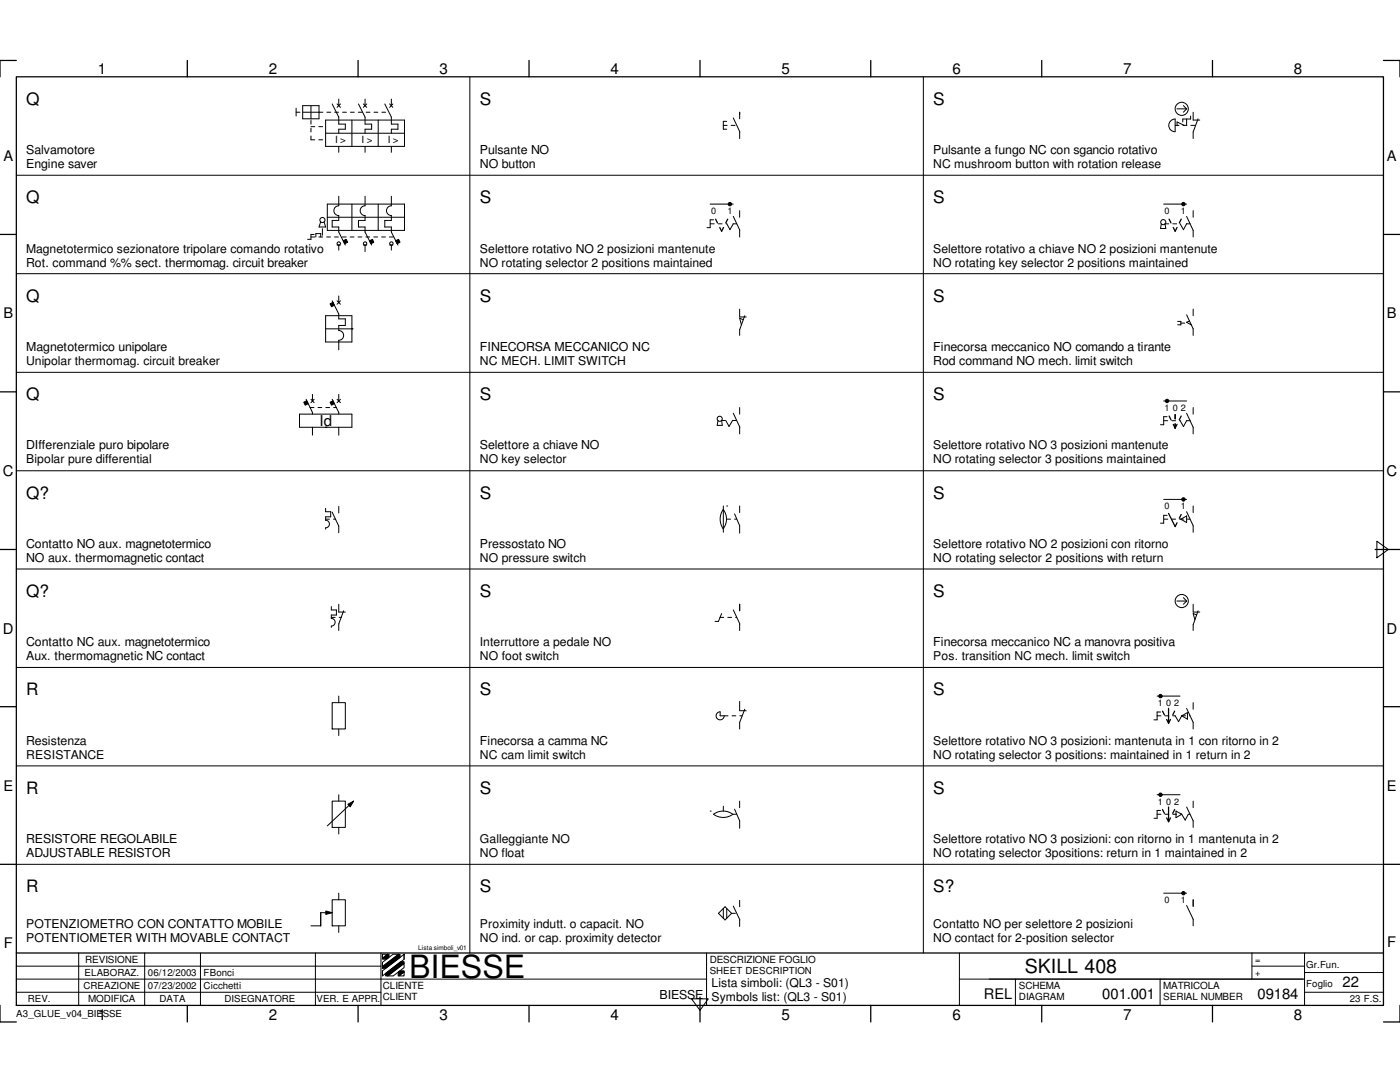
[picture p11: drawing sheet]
<svg xmlns="http://www.w3.org/2000/svg" width="279mm" height="216mm" viewBox="0 0 279 216" stroke-linecap="round" stroke-linejoin="round" font-family="sans-serif">
<defs><g id="words">
<text font-size="6.4" x="81.7" y="195.1">BIESSE</text>
<text font-size="3.9" x="204.6" y="194.1">SKILL 408</text>
<g font-size="3.4">
<text x="5.2" y="21">Q</text>
<text x="95.8" y="21">S</text>
<text x="186.3" y="21">S</text>
<text x="5.2" y="40.6">Q</text>
<text x="95.8" y="40.6">S</text>
<text x="186.3" y="40.6">S</text>
<text x="5.2" y="60.2">Q</text>
<text x="95.8" y="60.2">S</text>
<text x="186.3" y="60.2">S</text>
<text x="5.2" y="79.8">Q</text>
<text x="95.8" y="79.8">S</text>
<text x="186.3" y="79.8">S</text>
<text x="5.2" y="99.5">Q?</text>
<text x="95.8" y="99.5">S</text>
<text x="186.3" y="99.5">S</text>
<text x="5.2" y="119.1">Q?</text>
<text x="95.8" y="119.1">S</text>
<text x="186.3" y="119.1">S</text>
<text x="5.2" y="138.8">R</text>
<text x="95.8" y="138.8">S</text>
<text x="186.3" y="138.8">S</text>
<text x="5.2" y="158.4">R</text>
<text x="95.8" y="158.4">S</text>
<text x="186.3" y="158.4">S</text>
<text x="5.2" y="178">R</text>
<text x="95.8" y="178">S</text>
<text x="186.3" y="178">S?</text>
</g>
<g font-size="3">
<text x="19.5" y="14.7">1</text>
<text x="53.6" y="14.7">2</text>
<text x="87.7" y="14.7">3</text>
<text x="121.8" y="14.7">4</text>
<text x="156" y="14.7">5</text>
<text x="190.1" y="14.7">6</text>
<text x="224.2" y="14.7">7</text>
<text x="258.2" y="14.7">8</text>
<text x="63.8" y="84.9">Id</text>
<text x=".6" y="95">C</text>
<text x="276.7" y="95">C</text>
<text x=".6" y="126.4">D</text>
<text x="276.7" y="126.4">D</text>
<text x="267.9" y="197">22</text>
<text x="19.5" y="203.5">1</text>
<text x="53.6" y="203.5">2</text>
<text x="87.7" y="203.5">3</text>
<text x="121.8" y="203.5">4</text>
<text x="156" y="203.5">5</text>
<text x="190.1" y="203.5">6</text>
<text x="220" y="199.3">001.001</text>
<text x="224.2" y="203.5">7</text>
<text x="251" y="199.3">09184</text>
<text x="258.2" y="203.5">8</text>
</g>
<g font-size="2.9">
<text x=".7" y="32.1">A</text>
<text x="276.8" y="32.1">A</text>
<text x=".7" y="63.5">B</text>
<text x="276.8" y="63.5">B</text>
<text x=".7" y="157.9">E</text>
<text x="276.8" y="157.9">E</text>
<text x=".8" y="189.2">F</text>
<text x="276.9" y="188.9">F</text>
<text x="196.3" y="199.3">REL</text>
</g>
<g font-size="2.5">
<text x="5.2" y="30.8">Salvamotore</text>
<text x="5.2" y="33.6">Engine saver</text>
<text x="95.8" y="30.8">Pulsante NO</text>
<text x="95.8" y="33.6">NO button</text>
<text x="186.3" y="30.8">Pulsante a fungo NC con sgancio rotativo</text>
<text x="5.2" y="53.2">Rot. command %% sect. thermomag. circuit breaker</text>
<text x="5.2" y="70">Magnetotermico unipolare</text>
<text x="95.8" y="70">FINECORSA MECCANICO NC</text>
<text x="186.3" y="70">Finecorsa meccanico NO comando a tirante</text>
<text x="186.3" y="72.8">Rod command NO mech. limit switch</text>
<text x="5.2" y="89.7">DIfferenziale puro bipolare</text>
<text x="95.8" y="89.7">Selettore a chiave NO</text>
<text x="5.2" y="109.3">Contatto NO aux. magnetotermico</text>
<text x="5.2" y="112.1">NO aux. thermomagnetic contact</text>
<text x="95.8" y="109.3">Pressostato NO</text>
<text x="5.2" y="128.9">Contatto NC aux. magnetotermico</text>
<text x="5.2" y="131.7">Aux. thermomagnetic NC contact</text>
<text x="186.3" y="128.9">Finecorsa meccanico NC a manovra positiva</text>
<text x="5.2" y="148.6">Resistenza</text>
<text x="95.8" y="148.6">Finecorsa a camma NC</text>
<text x="5.2" y="168.2">RESISTORE REGOLABILE</text>
<text x="5.2" y="171">ADJUSTABLE RESISTOR</text>
<text x="131.6" y="199.3">BIESSE</text>
</g>
<g font-size="2.4">
<text x="186.3" y="33.6">NC mushroom button with rotation release</text>
<text x="5.2" y="50.4">Magnetotermico sezionatore tripolare comando rotativo</text>
<text x="95.8" y="50.4">Selettore rotativo NO 2 posizioni mantenute</text>
<text x="95.8" y="53.2">NO rotating selector 2 positions maintained</text>
<text x="186.3" y="50.4">Selettore rotativo a chiave NO 2 posizioni mantenute</text>
<text x="186.3" y="53.2">NO rotating key selector 2 positions maintained</text>
<text x="5.2" y="72.8">Unipolar thermomag. circuit breaker</text>
<text x="95.8" y="72.8">NC MECH. LIMIT SWITCH</text>
<text x="186.3" y="89.7">Selettore rotativo NO 3 posizioni mantenute</text>
<text x="5.2" y="92.5">Bipolar pure differential</text>
<text x="95.8" y="92.5">NO key selector</text>
<text x="186.3" y="92.5">NO rotating selector 3 positions maintained</text>
<text x="95.8" y="112.1">NO pressure switch</text>
<text x="186.3" y="109.3">Selettore rotativo NO 2 posizioni con ritorno</text>
<text x="186.3" y="112.1">NO rotating selector 2 positions with return</text>
<text x="95.8" y="128.9">Interruttore a pedale NO</text>
<text x="95.8" y="131.7">NO foot switch</text>
<text x="186.3" y="131.7">Pos. transition NC mech. limit switch</text>
<text x="186.3" y="148.6">Selettore rotativo NO 3 posizioni: mantenuta in 1 con ritorno in 2</text>
<text x="5.2" y="151.4">RESISTANCE</text>
<text x="95.8" y="151.4">NC cam limit switch</text>
<text x="186.3" y="151.4">NO rotating selector 3 positions: maintained in 1 return in 2</text>
<text x="95.8" y="168.2">Galleggiante NO</text>
<text x="95.8" y="171">NO float</text>
<text x="186.3" y="168.2">Selettore rotativo NO 3 posizioni: con ritorno in 1 mantenuta in 2</text>
<text x="186.3" y="171">NO rotating selector 3positions: return in 1 maintained in 2</text>
<text x="5.2" y="185.3">POTENZIOMETRO CON CONTATTO MOBILE</text>
<text x="95.8" y="185.3">Proximity indutt. o capacit. NO</text>
<text x="186.3" y="185.3">Contatto NO per selettore 2 posizioni</text>
<text x="5.2" y="188">POTENTIOMETER WITH MOVABLE CONTACT</text>
<text x="95.8" y="188">NO ind. or cap. proximity detector</text>
<text x="186.3" y="188">NO contact for 2-position selector</text>
<text x="142" y="197">Lista simboli: (QL3 - S01)</text>
<text x="142" y="199.8">Symbols list: (QL3 - S01)</text>
</g>
<g font-size="2">
<text x="66.9" y="28.6">I &gt;</text>
<text x="72.2" y="28.6">I &gt;</text>
<text x="77.4" y="28.6">I &gt;</text>
<text x="17" y="192.1">REVISIONE</text>
<text x="76.4" y="197.4">CLIENTE</text>
<text x="141.6" y="192.1">DESCRIZIONE FOGLIO</text>
<text x="203.3" y="197.4">SCHEMA</text>
<text x="232.2" y="197.4">MATRICOLA</text>
<text x="17.6" y="200">MODIFICA</text>
<text x="76.4" y="199.6">CLIENT</text>
<text x="203.3" y="199.6">DIAGRAM</text>
<text x="232.2" y="199.6">SERIAL NUMBER</text>
</g>
<g font-size="1.9">
<text x="16.7" y="197.4">CREAZIONE</text>
<text x="16.9" y="194.7">ELABORAZ.</text>
<text x="29.5" y="194.7">06/12/2003</text>
<text x="29.5" y="197.4">07/23/2002</text>
<text x="40.6" y="194.7">FBonci</text>
<text x="40.6" y="197.4">Cicchetti</text>
<text x="141.6" y="194.4">SHEET DESCRIPTION</text>
<text x="260.7" y="197">Foglio</text>
<text x="260.7" y="193.1">Gr.Fun.</text>
<text x="3.3" y="202.9">A3_GLUE_v04_BIESSE</text>
<text x="5.6" y="200">REV.</text>
<text x="31.8" y="200">DATA</text>
<text x="44.8" y="200">DISEGNATORE</text>
<text x="63.2" y="200">VER. E APPR.</text>
<text x="269.4" y="200">23 F.S.</text>
</g>
<g font-size="1.8">
<text x="141.9" y="42.8">0</text>
<text x="145.2" y="42.8">1</text>
<text x="232.4" y="42.8">0</text>
<text x="235.7" y="42.8">1</text>
<text x="232.4" y="82">1</text>
<text x="234.1" y="82">0</text>
<text x="235.7" y="82">2</text>
<text x="232.4" y="101.6">0</text>
<text x="235.7" y="101.6">1</text>
<text x="231.1" y="141">1</text>
<text x="232.7" y="140.9">0</text>
<text x="234.4" y="141">2</text>
<text x="231.1" y="160.6">1</text>
<text x="232.7" y="160.6">0</text>
<text x="234.4" y="160.6">2</text>
<text x="232.4" y="180.2">0</text>
<text x="235.7" y="180.2">1</text>
<text x="250.5" y="192.1">=</text>
<text x="250.5" y="194.7">+</text>
</g>
<text font-size="1.3" x="83.4" y="189.5">Lista simboli_v01</text>
</g></defs>
<g fill="none" stroke="#000" stroke-width=".25">
<path d="M3.3 15.3h272.8v185.3h-272.8zM3.3 12.1h-3.3v3.2M37.4 12.1v3.2M71.5 12.1v3.2M105.6 12.1v3.2M139.7 12.1v3.2M173.8 12.1v3.2M207.9 12.1v3.2M242 12.1v3.2M276.1 12.1h3.3v3.2M0 46.8h3.3M276.1 46.8h3.3"/>
<path d="M0 78.2h3.3M276.1 78.2h3.3M0 109.6h3.3M233.2 102.4l1.3 2.7M274.4 109.6h5M0 141h3.3M233.2 141.4v2.9M276.1 141h3.3M0 172.5h3.3M233.2 161v3M276.1 172.5h3.3M3.3 190.2h272.8"/>
<path d="M139.7 199v4.9M0 200.6v3.3h3.3M37.4 200.6v3.3M71.5 200.6v3.3M105.6 200.6v3.3M173.8 200.6v3.3M207.9 200.6v3.3M242 200.6v3.3M279.4 200.6v3.3h-3.3"/>
</g>
<g fill="none" stroke="#000" stroke-width=".2">
<path d="M67.6 19.8v1.3M72.9 19.8v1.3M78.1 19.8v1.3M93.8 15.3v174.9M184.3 15.3v174.9M3.3 35h272.8M59.1 21.6v1.6M60.4 21.1h3.3v2.6h-3.3zM60.4 22.4h3.3M62.1 21.1v2.6M65 24h15.7v5.2h-15.7zM65 26.6h15.7"/>
<path d="M66.3 20.7l1.3 2.7v1.4h1.3v1h-1.3v.8M67.3 20.7l.6 .7M67.6 39.2v1.9a.97 .97 0 0 0-1 .9 .97 .97 0 0 0 1 1v1h-1.3v1.3h1.3v1l1.3 2.6M67.6 29.2v1.2M67.9 20.7l-.6 .7M70.2 24v5.2M71.5 20.7l1.4 2.7v1.4h1.3v1h-1.3v.8M72.5 20.7l.7 .7M72.9 39.2v1.9a.97 .97 0 0 0-1 .9 .97 .97 0 0 0 1 1v1h-1.4v1.3h1.4v1l1.3 2.6M72.9 29.2v1.2M73.2 20.7l-.7 .7M75.5 24v5.2"/>
<path d="M76.8 20.7l1.3 2.7v1.4h1.3v1h-1.3v.8M77.8 20.7l.6 .7M78.1 39.2v1.9a.97 .97 0 0 0-1 .9 .97 .97 0 0 0 1 1v1h-1.3v1.3h1.3v1l1.3 2.6M78.1 29.2v1.2M78.4 20.7l-.6 .7M145 24.2h-.6v1.6h.6M146.3 23.5l1.3 2.8v1.3M147.6 22.4v1.3M234.5 26.2v-2.5a1.27 1.27 0 0 0-1.2 1.3 1.27 1.27 0 0 0 1.2 1.3M234.9 21.7h1.9M234.9 25v-.7l1.4 .7M236.2 21.1l.6 .6"/>
<path d="M236.8 23.7v1.3M236.8 21.7l-.6 .7M237.6 23.2v.5h-1.6v.6M238.1 22.4v1.6h1.3M239.1 23.7l-1 2.6v1.3M3.3 54.6h272.8M62.7 46.8h-.6v1h-.7M63 47.3v-.7h1v.7M64 44.2l-.3 1.1h1.3l-.3-1M64.3 45.6v1.3M65.3 40.7h15.4v5.3h-15.4zM65.3 43.3h15.4"/>
<path d="M67.3 48.9h.6M67.6 48.9v1M67.6 59.1v1.3M68.5 48l.6-.2 .3 .5-.6 .3zM70.2 40.7v5.3M72.5 48.9h.7M72.9 48.9v1.3M73.7 48l.6-.2 .3 .5-.6 .3zM75.5 40.7v5.3M77.8 48.9h.6M78.1 48.9v1M79 48l.5-.2 .3 .5-.6 .3z"/>
<path d="M141.7 40.7h4.6M142.4 43.9h-.7v1.5h-.6M145 44.6l.7 1.2M146.3 43.2l1.3 2.8v1.3M146.3 44.7l-.6 1.1M147.6 42v1.3M231.8 44.7l-.2 .9h1.1l-.2-.9M232.2 40.7h4.6M235.5 44.6l.7 1.2M236.8 43.2l1.3 2.8v1.3M236.8 44.7l-.6 1.1M238.1 42v1.3"/>
<path d="M3.3 74.3h272.8M61.1 79.7l1.3 2.6v.3M62.1 79.7l.6 .6M62.4 78.7v1.3M62.7 79.7l-.6 .6M65 63h5.2v5.2h-5.2zM65 65.6h5.2M65.9 60.6l.6-.3 .2 .6-.5 .3zM66.3 60l1.3 2.7v.9h1.3v1.3h-1.3v1.1a.97 .97 0 0 1 1 .9 .97 .97 0 0 1-1 1v1.9M66.3 79.7l1.3 2.6v.3M67.3 60l.6 .7M67.3 79.7l.6 .6"/>
<path d="M67.6 78.7v1.3M67.9 60l-.6 .7M67.9 79.7l-.6 .6M70.2 65.6h.1M147.6 61.7v1.5h1.3M148.3 63.8l-.7-.3 .4 1.3M148.6 63l-1 2.8v1.1M235 64.1h.7v.7h-.7M236.8 62.8l1.3 2.8v1.3M237.4 64l-.6 .3 1 .6M238.1 61.7v1.3M3.3 93.9h272.8"/>
<path d="M59.8 82.6h10.4v2.7h-10.4zM60.6 80.3l.6-.3 .3 .6-.6 .3zM62.4 85.3v1.5M65 85.3h.1M65.9 80.3l.6-.3 .2 .6-.5 .3zM67.6 85.3v1.5M143.3 83.9l-.2 1h1l-.1-1M144.9 83.9l.6 1.2 .7-1.2M146.3 82.5l1.3 2.8v1.3M147.6 81.3v1.3M232.2 80h4.6M232.2 99.7h4.6"/>
<path d="M232.9 83.1h-.7v1.7h-.6M235.5 83.9l.7 1.2M236.8 82.5l1.3 2.8v1.3M236.8 83.9l-.6 1.2M238.1 81.3v1.3M3.3 113.5h272.8M65 103.8a.76 .76 0 0 1 .7 .8 .76 .76 0 0 1-.7 .7v.3M65 101.4v.7h1v1h-1v.7M66.3 102.2l1.3 2.8v1.3M67.6 101v1.4M144.4 101.7a3.2 3.2 0 0 1-.1 3.8M144.4 101.6a3.3 3.3 0 0 0-.1 3.9"/>
<path d="M144.4 101v5.2M145 101h.1M146.6 102.5l1 2.4v1.5M147.6 101v1.3M232.9 102.8h-.7v1.6h-.6M234.9 119.9h1.9M235.6 103.6l1.2-.6v1.3zM236.2 119.3l.6 .6M236.8 102.1l1.3 2.8v1.3M236.8 119.9l-.6 .7M238.1 101v1.3M274.8 108l2.3 1.6-2.3 1.7z"/>
<path d="M3.3 133.2h272.8M66.1 123.4a.76 .76 0 0 1 .8 .8 .76 .76 0 0 1-.8 .7v.3M66.1 121v.7h1v1h-1v.7M67.6 120.6v1.5h1.3M67.6 138.9v1.3M68.6 121.9l-1 2.6v1.3M144 122.4l-.6 1.6h-.7M146.3 121.7l1.3 2.8v1.3M147.6 120.6v1.3M147.6 140v1.8h1.3M230.9 138.9h4.6M238.1 120.6v1.5h1.3"/>
<path d="M238.8 122.7l-.7-.3 .4 1.3M239.1 121.9l-1 2.8v1.1M3.3 152.8h272.8M66.3 140.2h2.6v5.3h-2.6zM66.3 159.9h2.6v5.2h-2.6zM67.6 145.5v1.3M67.6 158.6v1.3M70.6 159.9l-5.3 4.9M143.7 142a.81 .81 0 0 0-.8 .8 .81 .81 0 0 0 .8 .8 .81 .81 0 0 0 .8-.8h-.8v-.7M147.6 159.9v1.3M148.6 141.5l-1 2.6v1.4M230.9 158.6h4.6"/>
<path d="M231.6 142.1h-.7v1.5h-.6M234.5 142.8l.7 1.2M235.8 142.8l1.2-.6v1.3zM235.8 142.8l-.6 1.2M236.8 141.4l1.3 2.7v1.4M238.1 140.2v1.3M238.1 159.9v1.3M3.3 172.5h272.8M66.3 179.5h2.6v5.2h-2.6zM67.6 165.1v1.3M67.6 178.2v1.3M69.4 160.5l1.2-.6-.7 1.1z"/>
<path d="M141.7 161.8h.1M144.4 160.9v.9M146.3 162.5a3.2 3.2 0 0 1-3.9 0 3.2 3.2 0 0 1 3.9 0M146.6 161.5l1 2.3v1.5M147.6 179.7v1.2M231.6 161.7h-.7v1.6h-.6M232.2 178.2h4.6M234.7 161.8l1.1 .7-1.1 .7zM235.8 162.5l.7 1.1M236.8 161l1.3 2.8v1.3M237.2 162.5l-.7 1.2M238.1 179.5v1.3"/>
<path d="M3.3 195.4h137.7M3.3 198h72.7M3.3 192.8h72.7M15.7 190.2v10.4M28.9 190.2v10.4M40 190.2v10.4M62.9 190.2v10.4M65 181.8l1.3 .3-1.3 .4zM66.3 182.1h-2.3v2.6h-1.9M67.6 184.7v1.4M76 190.2v10.4M76.3 192.9l3.2-2.5h.3v.7l-2.8 2.1h-.7z"/>
<path d="M76.3 191.2l1-.8h.3v.6l-.4 .4h-.9zM76.3 193.7l4.3-3.3v1l-4.3 3.3zM76.3 192l2.1-1.6h1.1l-3.2 2.5zM76.3 190.4h1l-1 .8zM76.3 192.9v.4M76.3 193.7v1M77 194.2l3-2.3h.6v.3l-3.2 2.5h-.4zM77.4 194.7l3.2-2.5v.9l-2.1 1.6zM79.5 194l.3-.3h.8v.2l-1 .8h-.1zM79.6 194.7l1-.8v.8zM80.6 190.4v1M138 199.3h3.4l-1.7 2.3z"/>
<path d="M141 190.2v10.4M143.4 182.2l1.3-1.3 1.3 1.3-1.3 1.4zM144.4 181.3v2M145 181.3v2M146.3 180.8l1.3 2.8v1.3M191.5 195.4h68.8M191.5 190.2v10.4M202.6 195.4v5.2M231.5 195.4v5.2M236.8 180.7l1.3 2.7v1.3M249.9 192.8h10.4M249.9 190.2v5.2"/>
<path d="M260.3 190.2v10.4M260.3 198h15.8M260.3 194.1h15.8"/>
<circle cx="235.8" cy="21.7" r="1.31"/>
<circle cx="64.3" cy="43.9" r=".51"/>
<circle cx="67.6" cy="48.6" r=".33"/>
<circle cx="72.9" cy="48.6" r=".33"/>
<circle cx="78.1" cy="48.6" r=".33"/>
<circle cx="145.7" cy="40.7" r=".34"/>
<circle cx="232.2" cy="44.3" r=".51"/>
<circle cx="236.2" cy="40.7" r=".34"/>
<circle cx="143.6" cy="83.6" r=".51"/>
<circle cx="232.9" cy="80" r=".34"/>
<circle cx="236.2" cy="99.6" r=".34"/>
<circle cx="235.8" cy="119.9" r="1.31"/>
<circle cx="231.6" cy="138.9" r=".34"/>
<circle cx="231.6" cy="158.6" r=".34"/>
<circle cx="236.2" cy="178.2" r=".33"/>
</g>
<g fill="#000">
<path d="M68.5 48l.6-.2 .3 .5-.6 .3zM73.7 48l.6-.2 .3 .5-.6 .3zM79 48l.5-.2 .3 .5-.6 .3zM65.9 60.6l.6-.3 .2 .6-.5 .3zM60.6 80.3l.6-.3 .3 .6-.6 .3zM65.9 80.3l.6-.3 .2 .6-.5 .3zM69.4 160.5l1.2-.6-.7 1.1zM65 181.8l1.3 .3-1.3 .4z"/>
<path d="M76.3 191.2l1-.8h.3v.6l-.4 .4h-.9z" fill-rule="evenodd"/>
<path d="M77 194.2l3-2.3h.6v.3l-3.2 2.5h-.4z" fill-rule="evenodd"/>
<path d="M76.3 192.9l3.2-2.5h.3v.7l-2.8 2.1h-.7z" fill-rule="evenodd"/>
<path d="M79.5 194l.3-.3h.8v.2l-1 .8h-.1z" fill-rule="evenodd"/>
<circle cx="145.7" cy="40.7" r=".34"/>
<circle cx="236.2" cy="40.7" r=".34"/>
<circle cx="232.9" cy="80" r=".34"/>
<circle cx="236.2" cy="99.6" r=".34"/>
<circle cx="231.6" cy="138.9" r=".34"/>
<circle cx="231.6" cy="158.6" r=".34"/>
<circle cx="236.2" cy="178.2" r=".33"/>
</g>
<g fill="none" stroke="#000" stroke-width=".2" stroke-dasharray=".8 .8">
<path d="M59.1 22.4h1.3M62.1 27.9v-4.2M62.1 25.3h2.9M62.1 27.9h2.9M63.7 22.4h13.9M144.4 25h2.7M234.5 25h4.1M62.1 47.3h16.5M141.8 44.7h3.2M146.3 44.7h.7M232.5 44.7h3M236.8 44.7h.7"/>
<path d="M235.7 64.5h1.4M61.9 81.3h5.2M144 83.9h.9M146.2 83.9h.8M232.3 83.9h3.2M236.8 83.9h.7M65 103.6h2M145 103.6h2M232.3 103.6h5.2M66.1 123.2h2M143.7 123.2h3.3M144.5 142.8h3.6"/>
<path d="M230.9 142.8h3.6M235.8 142.8h1.7M146.3 162.5h.7M230.9 162.5h4.9M237.2 162.5h.3M146 182.2h1"/>
</g>
<path d="M144 46.1l-1.3-2.6M144 46.1l1.3-2.6M234.5 46.1l-1.3-2.6M234.5 46.1l1.3-2.6M234.5 85.4l-1.3-2.6M234.5 85.4l1.3-2.6M234.5 85.4v-2.9M234.5 105.1l1.3-2.7M233.2 144.3l-1.3-2.6M233.2 144.3l1.3-2.6M233.2 164l-1.3-2.7M233.2 164l1.3-2.7" fill="none" stroke="#000" stroke-width=".25" stroke-dasharray=".8 1"/>
<use href="#words"/>
</svg>
